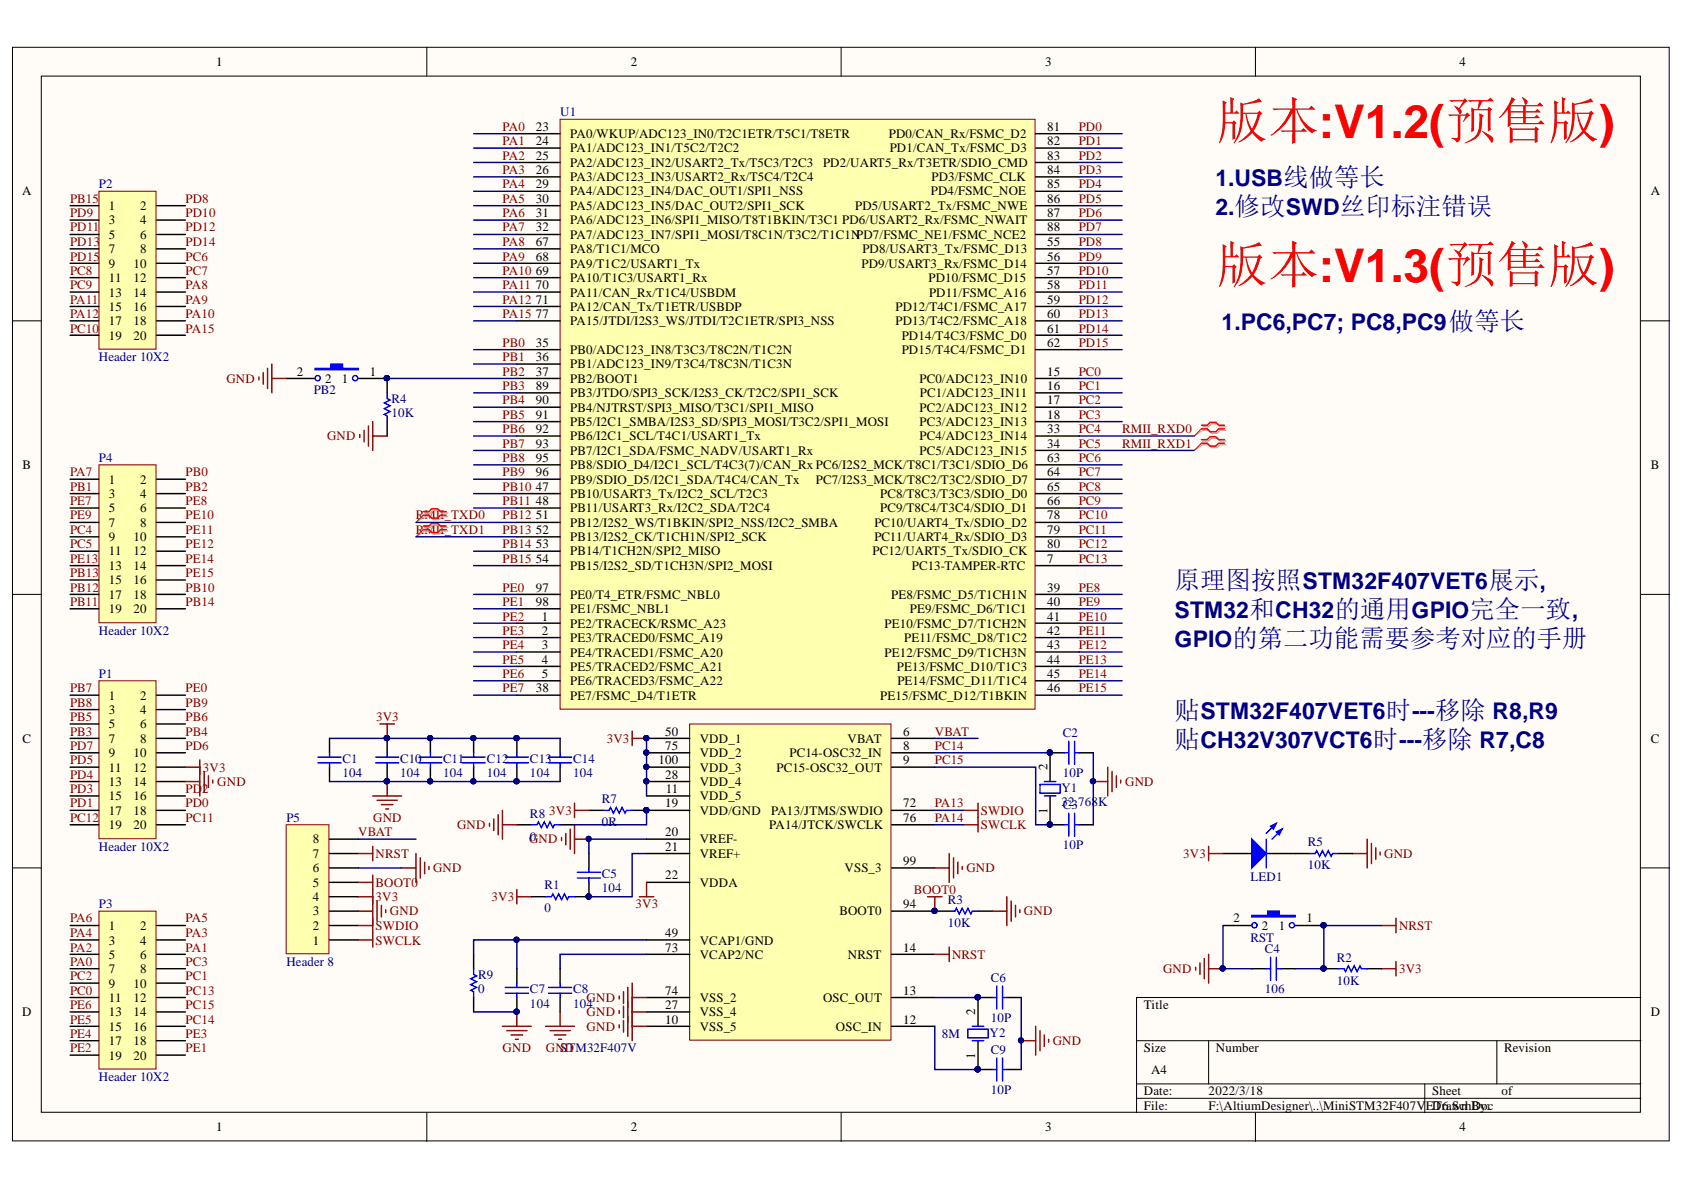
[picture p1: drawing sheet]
<svg xmlns="http://www.w3.org/2000/svg" width="297mm" height="210mm" viewBox="0 0 297 210" stroke-linecap="round" stroke-linejoin="round" font-family="sans-serif">
<defs><g id="words">
<g font-size="9" fill="#f00">
<text x="214.6" y="24.4">版本:V1.2(预售版)</text>
<text x="214.6" y="49.8">版本:V1.3(预售版)</text>
</g>
<g font-size="4.5" fill="#000080">
<text x="207.2" y="104">原理图按照STM32F407VET6展示,</text>
<text x="207.2" y="126.9">贴STM32F407VET6时---移除 R8,R9</text>
<text x="207.2" y="131.9">贴CH32V307VCT6时---移除 R7,C8</text>
</g>
<g font-size="4.1" fill="#000080">
<text x="214.4" y="32.9">1.USB线做等长</text>
<text x="214.4" y="37.9">2.修改SWD丝印标注错误</text>
<text x="215.5" y="58.2">1.PC6,PC7; PC8,PC9做等长</text>
<text x="207.2" y="109">STM32和CH32的通用GPIO完全一致,</text>
<text x="207.2" y="114.1">GPIO的第二功能需要参考对应的手册</text>
</g>
<g font-size="2.3">
<text x="38.2" y="11.7">1</text>
<text x="111.2" y="11.7">2</text>
<text x="184.3" y="11.7">3</text>
<text x="257.4" y="11.7">4</text>
<text x="94.5" y="23.1">23</text>
<text x="184.7" y="23.1">81</text>
<text x="94.5" y="25.6">24</text>
<text x="94.5" y="28.1">25</text>
<text x="100.6" y="24.3">PA0/WKUP/ADC123_IN0/T2C1ETR/T5C1/T8ETR</text>
<text x="100.6" y="26.9">PA1/ADC123_IN1/T5C2/T2C2</text>
<text x="100.6" y="29.4">PA2/ADC123_IN2/USART2_Tx/T5C3/T2C3</text>
<text x="145.2" y="29.4">PD2/UART5_Rx/T3ETR/SDIO_CMD</text>
<text x="156.8" y="24.3">PD0/CAN_Rx/FSMC_D2</text>
<text x="156.9" y="26.9">PD1/CAN_Tx/FSMC_D3</text>
<text x="184.7" y="25.6">82</text>
<text x="184.7" y="28.1">83</text>
<text x="3.9" y="34.5">A</text>
<text x="94.5" y="30.7">26</text>
<text x="94.5" y="33.2">29</text>
<text x="94.5" y="35.8">30</text>
<text x="100.6" y="31.9">PA3/ADC123_IN3/USART2_Rx/T5C4/T2C4</text>
<text x="100.6" y="34.5">PA4/ADC123_IN4/DAC_OUT1/SPI1_NSS</text>
<text x="164.2" y="34.5">PD4/FSMC_NOE</text>
<text x="164.3" y="31.9">PD3/FSMC_CLK</text>
<text x="184.7" y="30.7">84</text>
<text x="184.7" y="33.2">85</text>
<text x="184.7" y="35.8">86</text>
<text x="291.2" y="34.5">A</text>
<text x="19.2" y="37">1</text>
<text x="19.2" y="39.6">3</text>
<text x="24.7" y="37">2</text>
<text x="24.7" y="39.6">4</text>
<text x="94.5" y="38.3">31</text>
<text x="94.5" y="40.8">32</text>
<text x="100.6" y="37">PA5/ADC123_IN5/DAC_OUT2/SPI1_SCK</text>
<text x="100.6" y="39.6">PA6/ADC123_IN6/SPI1_MISO/T8T1BKIN/T3C1 PD6/USART2_Rx/FSMC_NWAIT</text>
<text x="150.8" y="37">PD5/USART2_Tx/FSMC_NWE</text>
<text x="184.7" y="38.3">87</text>
<text x="184.7" y="40.8">88</text>
<text x="19.2" y="42.1">5</text>
<text x="19.2" y="44.7">7</text>
<text x="19.2" y="47.2">9</text>
<text x="23.5" y="47.2">10</text>
<text x="24.7" y="42.1">6</text>
<text x="24.7" y="44.7">8</text>
<text x="94.5" y="43.4">67</text>
<text x="94.5" y="46">68</text>
<text x="100.6" y="42.1">PA7/ADC123_IN7/SPI1_MOSI/T8C1N/T3C2/T1C1NPD7/FSMC_NE1/FSMC_NCE2</text>
<text x="100.6" y="44.7">PA8/T1C1/MCO</text>
<text x="100.6" y="47.2">PA9/T1C2/USART1_Tx</text>
<text x="151.9" y="47.2">PD9/USART3_Rx/FSMC_D14</text>
<text x="152.1" y="44.7">PD8/USART3_Tx/FSMC_D13</text>
<text x="184.7" y="43.4">55</text>
<text x="184.7" y="46">56</text>
<text x="19.2" y="49.8">11</text>
<text x="19.2" y="52.3">13</text>
<text x="23.5" y="49.8">12</text>
<text x="23.5" y="52.3">14</text>
<text x="94.5" y="48.5">69</text>
<text x="94.5" y="51.1">70</text>
<text x="94.5" y="53.6">71</text>
<text x="100.6" y="49.8">PA10/T1C3/USART1_Rx</text>
<text x="100.6" y="52.3">PA11/CAN_Rx/T1C4/USBDM</text>
<text x="163.8" y="49.8">PD10/FSMC_D15</text>
<text x="163.9" y="52.3">PD11/FSMC_A16</text>
<text x="184.7" y="48.5">57</text>
<text x="184.7" y="51.1">58</text>
<text x="184.7" y="53.6">59</text>
<text x="19.2" y="54.9">15</text>
<text x="19.2" y="57.4">17</text>
<text x="19.2" y="59.9">19</text>
<text x="23.5" y="54.9">16</text>
<text x="23.5" y="57.4">18</text>
<text x="23.5" y="59.9">20</text>
<text x="94.5" y="56.1">77</text>
<text x="100.6" y="54.9">PA12/CAN_Tx/T1ETR/USBDP</text>
<text x="100.6" y="57.4">PA15/JTDI/I2S3_WS/JTDI/T2C1ETR/SPI3_NSS</text>
<text x="157.9" y="54.9">PD12/T4C1/FSMC_A17</text>
<text x="157.9" y="57.4">PD13/T4C2/FSMC_A18</text>
<text x="159" y="59.9">PD14/T4C3/FSMC_D0</text>
<text x="184.7" y="56.1">60</text>
<text x="184.7" y="58.7">61</text>
<text x="94.5" y="61.2">35</text>
<text x="94.5" y="63.7">36</text>
<text x="100.6" y="62.5">PB0/ADC123_IN8/T3C3/T8C2N/T1C2N</text>
<text x="100.6" y="65">PB1/ADC123_IN9/T3C4/T8C3N/T1C3N</text>
<text x="159" y="62.5">PD15/T4C4/FSMC_D1</text>
<text x="184.7" y="61.2">62</text>
<text x="52.4" y="66.3">2</text>
<text x="57.4" y="67.5">2</text>
<text x="60.3" y="67.5">1</text>
<text x="65.2" y="66.3">1</text>
<text x="94.5" y="66.3">37</text>
<text x="94.5" y="68.8">89</text>
<text x="94.5" y="71.3">90</text>
<text x="100.6" y="67.5">PB2/BOOT1</text>
<text x="100.6" y="70.1">PB3/JTDO/SPI3_SCK/I2S3_CK/T2C2/SPI1_SCK</text>
<text x="162.2" y="67.5">PC0/ADC123_IN10</text>
<text x="162.3" y="70.1">PC1/ADC123_IN11</text>
<text x="184.7" y="66.3">15</text>
<text x="184.7" y="68.8">16</text>
<text x="184.7" y="71.3">17</text>
<text x="94.5" y="73.9">91</text>
<text x="94.5" y="76.4">92</text>
<text x="100.6" y="72.6">PB4/NJTRST/SPI3_MISO/T3C1/SPI1_MISO</text>
<text x="100.6" y="75.1">PB5/I2C1_SMBA/I2S3_SD/SPI3_MOSI/T3C2/SPI1_MOSI</text>
<text x="100.6" y="77.7">PB6/I2C1_SCL/T4C1/USART1_Tx</text>
<text x="162.2" y="72.6">PC2/ADC123_IN12</text>
<text x="162.2" y="75.1">PC3/ADC123_IN13</text>
<text x="162.2" y="77.7">PC4/ADC123_IN14</text>
<text x="184.7" y="73.9">18</text>
<text x="184.7" y="76.4">33</text>
<text x="4" y="82.7">B</text>
<text x="94.5" y="78.9">93</text>
<text x="94.5" y="81.5">95</text>
<text x="100.6" y="80.2">PB7/I2C1_SDA/FSMC_NADV/USART1_Rx</text>
<text x="100.6" y="82.7">PB8/SDIO_D4/I2C1_SCL/T4C3(7)/CAN_Rx PC6/I2S2_MCK/T8C1/T3C1/SDIO_D6</text>
<text x="162.2" y="80.2">PC5/ADC123_IN15</text>
<text x="184.7" y="78.9">34</text>
<text x="184.7" y="81.5">63</text>
<text x="291.2" y="82.7">B</text>
<text x="19.2" y="85.3">1</text>
<text x="19.2" y="87.8">3</text>
<text x="24.7" y="85.3">2</text>
<text x="24.7" y="87.8">4</text>
<text x="94.5" y="86.6">47</text>
<text x="94.5" y="89.1">48</text>
<text x="94.5" y="84">96</text>
<text x="100.6" y="87.8">PB10/USART3_Tx/I2C2_SCL/T2C3</text>
<text x="100.6" y="85.3">PB9/SDIO_D5/I2C1_SDA/T4C4/CAN_Tx</text>
<text x="143.9" y="85.3">PC7/I2S3_MCK/T8C2/T3C2/SDIO_D7</text>
<text x="155.2" y="87.8">PC8/T8C3/T3C3/SDIO_D0</text>
<text x="184.7" y="84">64</text>
<text x="184.7" y="86.6">65</text>
<text x="184.7" y="89.1">66</text>
<text x="19.2" y="90.4">5</text>
<text x="19.2" y="92.9">7</text>
<text x="19.2" y="95.4">9</text>
<text x="23.5" y="95.4">10</text>
<text x="24.7" y="90.4">6</text>
<text x="24.7" y="92.9">8</text>
<text x="94.5" y="91.6">51</text>
<text x="94.5" y="94.2">52</text>
<text x="100.6" y="90.4">PB11/USART3_Rx/I2C2_SDA/T2C4</text>
<text x="100.6" y="92.9">PB12/I2S2_WS/T1BKIN/SPI2_NSS/I2C2_SMBA</text>
<text x="100.6" y="95.4">PB13/I2S2_CK/T1CH1N/SPI2_SCK</text>
<text x="154.2" y="92.9">PC10/UART4_Tx/SDIO_D2</text>
<text x="154.2" y="95.4">PC11/UART4_Rx/SDIO_D3</text>
<text x="155.2" y="90.4">PC9/T8C4/T3C4/SDIO_D1</text>
<text x="184.7" y="91.6">78</text>
<text x="184.7" y="94.2">79</text>
<text x="19.2" y="98">11</text>
<text x="19.2" y="100.5">13</text>
<text x="23.5" y="98">12</text>
<text x="23.5" y="100.5">14</text>
<text x="94.5" y="96.7">53</text>
<text x="94.5" y="99.2">54</text>
<text x="100.6" y="98">PB14/T1CH2N/SPI2_MISO</text>
<text x="100.6" y="100.5">PB15/I2S2_SD/T1CH3N/SPI2_MOSI</text>
<text x="153.9" y="98">PC12/UART5_Tx/SDIO_CK</text>
<text x="160.8" y="100.5">PC13-TAMPER-RTC</text>
<text x="184.7" y="99.2">7</text>
<text x="184.7" y="96.7">80</text>
<text x="19.2" y="103">15</text>
<text x="19.2" y="105.7">17</text>
<text x="23.5" y="103">16</text>
<text x="23.5" y="105.7">18</text>
<text x="94.5" y="104.4">97</text>
<text x="94.5" y="106.9">98</text>
<text x="100.6" y="105.7">PE0/T4_ETR/FSMC_NBL0</text>
<text x="157.2" y="105.7">PE8/FSMC_D5/T1CH1N</text>
<text x="184.7" y="104.4">39</text>
<text x="184.7" y="106.9">40</text>
<text x="19.2" y="108.2">19</text>
<text x="23.5" y="108.2">20</text>
<text x="95.6" y="109.5">1</text>
<text x="95.6" y="112">2</text>
<text x="100.6" y="110.7">PE2/TRACECK/RSMC_A23</text>
<text x="100.6" y="113.3">PE3/TRACED0/FSMC_A19</text>
<text x="100.6" y="108.2">PE1/FSMC_NBL1</text>
<text x="156" y="110.7">PE10/FSMC_D7/T1CH2N</text>
<text x="159.5" y="113.3">PE11/FSMC_D8/T1C2</text>
<text x="160.5" y="108.2">PE9/FSMC_D6/T1C1</text>
<text x="184.7" y="109.5">41</text>
<text x="184.7" y="112">42</text>
<text x="95.6" y="114.5">3</text>
<text x="95.6" y="117.1">4</text>
<text x="95.6" y="119.6">5</text>
<text x="100.6" y="115.8">PE4/TRACED1/FSMC_A20</text>
<text x="100.6" y="118.3">PE5/TRACED2/FSMC_A21</text>
<text x="156" y="115.8">PE12/FSMC_D9/T1CH3N</text>
<text x="158.2" y="118.3">PE13/FSMC_D10/T1C3</text>
<text x="184.7" y="114.5">43</text>
<text x="184.7" y="117.1">44</text>
<text x="184.7" y="119.6">45</text>
<text x="19.2" y="123.4">1</text>
<text x="19.2" y="125.9">3</text>
<text x="24.7" y="123.4">2</text>
<text x="24.7" y="125.9">4</text>
<text x="94.5" y="122.1">38</text>
<text x="100.6" y="120.9">PE6/TRACED3/FSMC_A22</text>
<text x="100.6" y="123.4">PE7/FSMC_D4/T1ETR</text>
<text x="155.2" y="123.4">PE15/FSMC_D12/T1BKIN</text>
<text x="158.3" y="120.9">PE14/FSMC_D11/T1C4</text>
<text x="184.7" y="122.1">46</text>
<text x="4" y="131">C</text>
<text x="19.2" y="128.5">5</text>
<text x="19.2" y="131">7</text>
<text x="24.7" y="128.5">6</text>
<text x="24.7" y="131">8</text>
<text x="117.3" y="129.7">50</text>
<text x="123.4" y="131">VDD_1</text>
<text x="149.5" y="131">VBAT</text>
<text x="159.3" y="129.7">6</text>
<text x="291.2" y="131">C</text>
<text x="19.2" y="133.6">9</text>
<text x="19.2" y="136.1">11</text>
<text x="23.5" y="133.6">10</text>
<text x="23.5" y="136.1">12</text>
<text x="116.2" y="134.8">100</text>
<text x="117.3" y="137.4">28</text>
<text x="117.3" y="132.3">75</text>
<text x="123.4" y="133.6">VDD_2</text>
<text x="123.4" y="136.1">VDD_3</text>
<text x="137" y="136.1">PC15-OSC32_OUT</text>
<text x="139.3" y="133.6">PC14-OSC32_IN</text>
<text x="159.3" y="132.3">8</text>
<text x="159.3" y="134.8">9</text>
<text x="184.8" y="135.8" transform="rotate(-90 184.8 135.8)">2</text>
<text x="19.2" y="138.6">13</text>
<text x="19.2" y="141.2">15</text>
<text x="19.2" y="143.7">17</text>
<text x="23.5" y="138.6">14</text>
<text x="23.5" y="141.2">16</text>
<text x="23.5" y="143.7">18</text>
<text x="117.3" y="142.4">19</text>
<text x="117.4" y="139.9">11</text>
<text x="123.4" y="141.2">VDD_5</text>
<text x="123.4" y="143.7">VDD/GND</text>
<text x="123.4" y="138.6">VDD_4</text>
<text x="136" y="143.7">PA13/JTMS/SWDIO</text>
<text x="159.3" y="142.4">72</text>
<text x="184.8" y="143.6" transform="rotate(-90 184.8 143.6)">1</text>
<text x="19.2" y="146.2">19</text>
<text x="23.5" y="146.2">20</text>
<text x="55.2" y="148.8">8</text>
<text x="117.3" y="147.5">20</text>
<text x="123.4" y="148.8">VREF-</text>
<text x="135.7" y="146.2">PA14/JTCK/SWCLK</text>
<text x="159.3" y="145">76</text>
<text x="55.2" y="153.8">6</text>
<text x="55.2" y="151.3">7</text>
<text x="117.3" y="150">21</text>
<text x="117.3" y="155.1">22</text>
<text x="123.4" y="151.3">VREF+</text>
<text x="149" y="153.8">VSS_3</text>
<text x="159.3" y="152.6">99</text>
<text x="55.2" y="161.4">3</text>
<text x="55.2" y="158.9">4</text>
<text x="55.2" y="156.4">5</text>
<text x="123.4" y="156.4">VDDA</text>
<text x="148.1" y="161.4">BOOT0</text>
<text x="159.3" y="160.2">94</text>
<text x="19.2" y="164.1">1</text>
<text x="19.2" y="166.6">3</text>
<text x="24.7" y="164.1">2</text>
<text x="24.7" y="166.6">4</text>
<text x="55.2" y="166.6">1</text>
<text x="55.2" y="164.1">2</text>
<text x="117.3" y="165.3">49</text>
<text x="117.3" y="167.9">73</text>
<text x="123.4" y="166.6">VCAP1/GND</text>
<text x="159.3" y="167.9">14</text>
<text x="217.6" y="162.7">2</text>
<text x="222.6" y="164.1">2</text>
<text x="225.5" y="164.1">1</text>
<text x="230.5" y="162.7">1</text>
<text x="19.2" y="169.1">5</text>
<text x="19.2" y="171.7">7</text>
<text x="24.7" y="169.1">6</text>
<text x="24.7" y="171.7">8</text>
<text x="123.4" y="169.1">VCAP2/NC</text>
<text x="149.6" y="169.1">NRST</text>
<text x="3.9" y="179.3">D</text>
<text x="19.2" y="174.2">9</text>
<text x="19.2" y="176.7">11</text>
<text x="19.2" y="179.3">13</text>
<text x="23.5" y="174.2">10</text>
<text x="23.5" y="176.7">12</text>
<text x="23.5" y="179.3">14</text>
<text x="117.3" y="178">27</text>
<text x="117.3" y="175.5">74</text>
<text x="123.4" y="179.3">VSS_4</text>
<text x="123.4" y="176.7">VSS_2</text>
<text x="145.2" y="176.7">OSC_OUT</text>
<text x="159.3" y="175.5">13</text>
<text x="172" y="179" transform="rotate(-90 172 179)">2</text>
<text x="201.8" y="178">Title</text>
<text x="291.2" y="179.3">D</text>
<text x="19.2" y="181.8">15</text>
<text x="19.2" y="184.4">17</text>
<text x="23.5" y="181.8">16</text>
<text x="23.5" y="184.4">18</text>
<text x="117.3" y="180.6">10</text>
<text x="123.4" y="181.8">VSS_5</text>
<text x="147.5" y="181.8">OSC_IN</text>
<text x="159.3" y="180.6">12</text>
<text x="201.8" y="185.6">Size</text>
<text x="214.5" y="185.6">Number</text>
<text x="265.3" y="185.6">Revision</text>
<text x="19.2" y="186.9">19</text>
<text x="23.5" y="186.9">20</text>
<text x="172" y="186.7" transform="rotate(-90 172 186.7)">1</text>
<text x="203" y="189.4">A4</text>
<text x="201.8" y="193.2">Date:</text>
<text x="201.8" y="195.8">File:</text>
<text x="213.2" y="193.2">2022/3/18</text>
<text x="213.2" y="195.8">F:\AltiumDesigner\..\MiniSTM32F407V</text>
<text x="251.5" y="195.8">ED6.SchBy:</text>
<text x="252.6" y="193.2">Sheet</text>
<text x="252.9" y="195.8">Trawn Doc</text>
<text x="264.8" y="193.2">of</text>
<text x="38.2" y="199.6">1</text>
<text x="111.2" y="199.6">2</text>
<text x="184.3" y="199.6">3</text>
<text x="257.4" y="199.6">4</text>
</g>
<g font-size="2.3" fill="#800000">
<text x="88.7" y="23.1">PA0</text>
<text x="190.3" y="23.1">PD0</text>
<text x="88.7" y="25.6">PA1</text>
<text x="88.7" y="28.1">PA2</text>
<text x="190.3" y="25.6">PD1</text>
<text x="190.3" y="28.1">PD2</text>
<text x="12.4" y="35.8">PB15</text>
<text x="32.7" y="35.8">PD8</text>
<text x="88.7" y="35.8">PA5</text>
<text x="88.7" y="33.2">PA4</text>
<text x="88.7" y="30.7">PA3</text>
<text x="190.3" y="30.7">PD3</text>
<text x="190.3" y="33.2">PD4</text>
<text x="190.3" y="35.8">PD5</text>
<text x="12.4" y="38.3">PD9</text>
<text x="12.4" y="40.8">PD11</text>
<text x="32.7" y="38.3">PD10</text>
<text x="32.7" y="40.8">PD12</text>
<text x="88.7" y="38.3">PA6</text>
<text x="88.7" y="40.8">PA7</text>
<text x="190.3" y="38.3">PD6</text>
<text x="190.3" y="40.8">PD7</text>
<text x="12.4" y="43.4">PD13</text>
<text x="12.4" y="46">PD15</text>
<text x="32.7" y="43.4">PD14</text>
<text x="32.7" y="46">PC6</text>
<text x="88.7" y="43.4">PA8</text>
<text x="88.7" y="46">PA9</text>
<text x="190.3" y="43.4">PD8</text>
<text x="190.3" y="46">PD9</text>
<text x="12.4" y="48.5">PC8</text>
<text x="12.4" y="51.1">PC9</text>
<text x="12.4" y="53.6">PA11</text>
<text x="32.7" y="48.5">PC7</text>
<text x="32.7" y="51.1">PA8</text>
<text x="32.7" y="53.6">PA9</text>
<text x="88.7" y="53.6">PA12</text>
<text x="88.7" y="51.1">PA11</text>
<text x="88.7" y="48.5">PA10</text>
<text x="190.3" y="53.6">PD12</text>
<text x="190.3" y="51.1">PD11</text>
<text x="190.3" y="48.5">PD10</text>
<text x="12.4" y="56.1">PA12</text>
<text x="12.4" y="58.7">PC10</text>
<text x="32.7" y="56.1">PA10</text>
<text x="32.7" y="58.7">PA15</text>
<text x="88.7" y="56.1">PA15</text>
<text x="190.3" y="56.1">PD13</text>
<text x="190.3" y="58.7">PD14</text>
<text x="88.7" y="63.7">PB1</text>
<text x="88.7" y="61.2">PB0</text>
<text x="190.3" y="61.2">PD15</text>
<text x="39.9" y="67.5">GND</text>
<text x="88.7" y="71.3">PB4</text>
<text x="88.7" y="68.8">PB3</text>
<text x="88.7" y="66.3">PB2</text>
<text x="190.3" y="66.3">PC0</text>
<text x="190.3" y="68.8">PC1</text>
<text x="190.3" y="71.3">PC2</text>
<text x="57.7" y="77.7">GND</text>
<text x="88.7" y="73.9">PB5</text>
<text x="88.7" y="76.4">PB6</text>
<text x="190.3" y="73.9">PC3</text>
<text x="190.3" y="76.4">PC4</text>
<text x="198" y="76.4">RMII_RXD0</text>
<text x="88.7" y="81.5">PB8</text>
<text x="88.7" y="78.9">PB7</text>
<text x="190.3" y="78.9">PC5</text>
<text x="190.3" y="81.5">PC6</text>
<text x="198" y="78.9">RMII_RXD1</text>
<text x="12.4" y="84">PA7</text>
<text x="12.4" y="86.6">PB1</text>
<text x="12.4" y="89.1">PE7</text>
<text x="32.7" y="84">PB0</text>
<text x="32.7" y="86.6">PB2</text>
<text x="32.7" y="89.1">PE8</text>
<text x="88.7" y="89.1">PB11</text>
<text x="88.7" y="86.6">PB10</text>
<text x="88.7" y="84">PB9</text>
<text x="190.3" y="84">PC7</text>
<text x="190.3" y="86.6">PC8</text>
<text x="190.3" y="89.1">PC9</text>
<text x="12.4" y="94.2">PC4</text>
<text x="12.4" y="91.6">PE9</text>
<text x="32.7" y="91.6">PE10</text>
<text x="32.7" y="94.2">PE11</text>
<text x="73.3" y="91.6">RMII_TXD0</text>
<text x="73.3" y="94.2">RMII_TXD1</text>
<text x="88.7" y="94.2">PB13</text>
<text x="88.7" y="91.6">PB12</text>
<text x="190.3" y="94.2">PC11</text>
<text x="190.3" y="91.6">PC10</text>
<text x="12.4" y="96.7">PC5</text>
<text x="12.4" y="99.2">PE13</text>
<text x="12.4" y="101.8">PB13</text>
<text x="32.7" y="96.7">PE12</text>
<text x="32.7" y="99.2">PE14</text>
<text x="32.7" y="101.8">PE15</text>
<text x="88.7" y="99.2">PB15</text>
<text x="88.7" y="96.7">PB14</text>
<text x="190.3" y="99.2">PC13</text>
<text x="190.3" y="96.7">PC12</text>
<text x="12.4" y="106.9">PB11</text>
<text x="12.4" y="104.4">PB12</text>
<text x="32.7" y="104.4">PB10</text>
<text x="32.7" y="106.9">PB14</text>
<text x="88.7" y="106.9">PE1</text>
<text x="88.7" y="104.4">PE0</text>
<text x="190.3" y="104.4">PE8</text>
<text x="190.3" y="106.9">PE9</text>
<text x="88.7" y="112">PE3</text>
<text x="88.7" y="109.5">PE2</text>
<text x="190.3" y="112">PE11</text>
<text x="190.3" y="109.5">PE10</text>
<text x="88.7" y="117.1">PE5</text>
<text x="88.7" y="114.5">PE4</text>
<text x="88.7" y="119.6">PE6</text>
<text x="190.3" y="119.6">PE14</text>
<text x="190.3" y="117.1">PE13</text>
<text x="190.3" y="114.5">PE12</text>
<text x="12.4" y="122.1">PB7</text>
<text x="12.4" y="124.7">PB8</text>
<text x="32.7" y="124.7">PB9</text>
<text x="32.7" y="122.1">PE0</text>
<text x="88.7" y="122.1">PE7</text>
<text x="190.3" y="122.1">PE15</text>
<text x="12.4" y="129.7">PB3</text>
<text x="12.4" y="127.2">PB5</text>
<text x="32.7" y="129.7">PB4</text>
<text x="32.7" y="127.2">PB6</text>
<text x="66.3" y="127.2">3V3</text>
<text x="107" y="131">3V3</text>
<text x="164.9" y="129.7">VBAT</text>
<text x="12.4" y="137.4">PD4</text>
<text x="12.4" y="134.8">PD5</text>
<text x="12.4" y="132.3">PD7</text>
<text x="32.7" y="132.3">PD6</text>
<text x="35.8" y="136.1">3V3</text>
<text x="164.9" y="134.8">PC15</text>
<text x="164.9" y="132.3">PC14</text>
<text x="12.4" y="142.4">PD1</text>
<text x="12.4" y="139.9">PD3</text>
<text x="32.7" y="142.4">PD0</text>
<text x="32.7" y="139.9">PD</text>
<text x="35.7" y="139.9">2</text>
<text x="38.3" y="138.6">GND</text>
<text x="96.9" y="143.7">3V3</text>
<text x="164.9" y="142.4">PA13</text>
<text x="173" y="143.7">SWDIO</text>
<text x="198.5" y="138.6">GND</text>
<text x="12.4" y="145">PC12</text>
<text x="32.7" y="145">PC11</text>
<text x="63.2" y="147.5">VBAT</text>
<text x="65.8" y="145">GND</text>
<text x="80.6" y="146.2">GND</text>
<text x="93.3" y="148.8">GND</text>
<text x="164.9" y="145">PA14</text>
<text x="173" y="146.2">SWCLK</text>
<text x="66.2" y="151.3">NRST</text>
<text x="76.4" y="153.8">GND</text>
<text x="170.5" y="153.8">GND</text>
<text x="208.7" y="151.3">3V3</text>
<text x="244.2" y="151.3">GND</text>
<text x="66.2" y="158.9">3V3</text>
<text x="66.2" y="156.4">BOOT0</text>
<text x="68.8" y="161.4">GND</text>
<text x="86.7" y="158.9">3V3</text>
<text x="112.1" y="160.2">3V3</text>
<text x="161.2" y="157.6">BOOT0</text>
<text x="180.6" y="161.4">GND</text>
<text x="12.4" y="167.9">PA2</text>
<text x="12.4" y="165.3">PA4</text>
<text x="12.4" y="162.7">PA6</text>
<text x="32.7" y="167.9">PA1</text>
<text x="32.7" y="165.3">PA3</text>
<text x="32.7" y="162.7">PA5</text>
<text x="66.2" y="164.1">SWDIO</text>
<text x="66.2" y="166.6">SWCLK</text>
<text x="246.8" y="164.1">NRST</text>
<text x="12.4" y="172.9">PC2</text>
<text x="12.4" y="170.4">PA0</text>
<text x="32.7" y="172.9">PC1</text>
<text x="32.7" y="170.4">PC3</text>
<text x="167.9" y="169.1">NRST</text>
<text x="205.2" y="171.7">GND</text>
<text x="246.8" y="171.7">3V3</text>
<text x="12.4" y="175.5">PC0</text>
<text x="12.4" y="178">PE6</text>
<text x="32.7" y="175.5">PC13</text>
<text x="32.7" y="178">PC15</text>
<text x="103.5" y="176.7">GND</text>
<text x="103.5" y="179.3">GND</text>
<text x="12.4" y="180.6">PE5</text>
<text x="12.4" y="183.1">PE4</text>
<text x="12.4" y="185.6">PE2</text>
<text x="32.7" y="183.1">PE3</text>
<text x="32.7" y="180.6">PC14</text>
<text x="32.7" y="185.6">PE1</text>
<text x="88.7" y="185.6">GND</text>
<text x="96.3" y="185.6">GNSTM32F407V</text>
<text x="99.6" y="185.6">D</text>
<text x="103.5" y="181.8">GND</text>
<text x="185.7" y="184.4">GND</text>
</g>
<g font-size="2.3" fill="#000080">
<text x="98.8" y="20.5">U1</text>
<text x="17.4" y="33.2">P2</text>
<text x="17.4" y="63.7">Header 10X2</text>
<text x="55.3" y="69.6">PB2</text>
<text x="69" y="71.1">R4</text>
<text x="69" y="73.6">10K</text>
<text x="17.4" y="81.5">P4</text>
<text x="17.4" y="112">Header 10X2</text>
<text x="17.4" y="119.6">P1</text>
<text x="187.5" y="130">C2</text>
<text x="60.4" y="134.6">C1</text>
<text x="60.4" y="137.1">104</text>
<text x="70.6" y="134.6">C10</text>
<text x="70.6" y="137.1">104</text>
<text x="78.2" y="134.6">C11</text>
<text x="78.2" y="137.1">104</text>
<text x="85.9" y="134.6">C12</text>
<text x="85.9" y="137.1">104</text>
<text x="93.5" y="134.6">C13</text>
<text x="93.5" y="137.1">104</text>
<text x="101.1" y="134.6">C14</text>
<text x="101.1" y="137.1">104</text>
<text x="187.5" y="137.1">10P</text>
<text x="106.2" y="141.7">R7</text>
<text x="187.2" y="139.6">Y1</text>
<text x="187.2" y="142.2">3C3</text>
<text x="188.4" y="142.2">2.768K</text>
<text x="50.5" y="145">P5</text>
<text x="93.5" y="144.2">R8</text>
<text x="93.5" y="148.3">0</text>
<text x="106.2" y="145.7">0R</text>
<text x="187.5" y="149.8">10P</text>
<text x="230.7" y="149.3">R5</text>
<text x="17.4" y="150">Header 10X2</text>
<text x="106.2" y="154.9">C5</text>
<text x="220.6" y="155.4">LED1</text>
<text x="230.7" y="153.3">10K</text>
<text x="17.4" y="160.2">P3</text>
<text x="96" y="156.9">R1</text>
<text x="96" y="160.9">0</text>
<text x="106.2" y="157.4">104</text>
<text x="167.2" y="159.4">R3</text>
<text x="167.2" y="163.6">10K</text>
<text x="220.6" y="166.1">RST</text>
<text x="50.5" y="170.4">Header 8</text>
<text x="84.3" y="172.7">R9</text>
<text x="174.8" y="173.2">C6</text>
<text x="223.1" y="168.1">C4</text>
<text x="235.8" y="169.6">R2</text>
<text x="235.8" y="173.7">10K</text>
<text x="84.3" y="175.2">0</text>
<text x="93.5" y="175.2">C7</text>
<text x="93.5" y="177.8">104</text>
<text x="101.1" y="175.2">C8</text>
<text x="101.1" y="177.8">104</text>
<text x="223.1" y="175.2">106</text>
<text x="166.2" y="183.1">8M</text>
<text x="174.5" y="182.8">Y2</text>
<text x="174.8" y="180.3">10P</text>
<text x="174.8" y="185.9">C9</text>
<text x="17.4" y="190.7">Header 10X2</text>
<text x="174.8" y="193">10P</text>
</g>
</g></defs>
<g fill="#fffcf8" stroke="#000" stroke-width=".18">
<path d="M2.2 8.3h292.2v192.9h-292.2z"/>
<path d="M7.3 13.4h282v182.8h-282z"/>
</g>
<g fill="none" stroke="#000" stroke-width=".18">
<path d="M75.3 8.3v5.1M148.4 8.3v5.1M221.4 8.3v5.1M2.2 56.6h5.1M289.4 56.6h5.1M2.2 104.8h5.1M289.4 104.8h5.1M2.2 153.1h5.1M289.4 153.1h5.1M289.4 176h-88.9v20.3M75.3 196.3v5M148.4 196.3v5"/>
<path d="M200.5 183.6h88.9M200.5 191.2h88.9M200.5 193.7h88.9M213.2 183.6v7.6M221.4 196.3v5M251.3 191.2v5.1M264 183.6v7.6"/>
</g>
<path d="M98.8 21h83.8v104.1h-83.8z" fill="#ffffb0" stroke="#800000" stroke-width=".18"/>
<g fill="none" stroke="#000" stroke-width=".25">
<path d="M91.2 23.6h7.6M91.2 26.1h7.6M91.2 28.7h7.6M91.2 31.2h7.6M91.2 33.7h7.6M91.2 36.3h7.6M91.2 38.8h7.6M182.7 23.6h7.6M182.7 26.1h7.6M182.7 28.7h7.6M182.7 31.2h7.6M182.7 33.7h7.6"/>
<path d="M182.7 36.3h7.6M182.7 38.8h7.6M91.2 41.4h7.6M91.2 43.9h7.6M91.2 46.4h7.6M91.2 49h7.6M91.2 51.5h7.6M91.2 54.1h7.6M91.2 56.6h7.6M182.7 41.4h7.6M182.7 43.9h7.6M182.7 46.4h7.6"/>
<path d="M182.7 49h7.6M182.7 51.5h7.6M182.7 54.1h7.6M182.7 56.6h7.6M182.7 59.1h7.6M91.2 66.8h7.6M91.2 69.3h7.6M91.2 71.8h7.6M91.2 74.4h7.6M91.2 76.9h7.6M91.2 79.4h7.6M91.2 61.7h7.6"/>
<path d="M91.2 64.2h7.6M182.7 66.8h7.6M182.7 69.3h7.6M182.7 71.8h7.6M182.7 74.4h7.6M182.7 76.9h7.6M182.7 79.4h7.6M182.7 61.7h7.6M91.2 99.8h7.6M91.2 87.1h7.6M91.2 89.6h7.6M91.2 92.1h7.6"/>
<path d="M91.2 94.7h7.6M91.2 97.2h7.6M91.2 82h7.6M91.2 84.5h7.6M182.7 99.8h7.6M182.7 87.1h7.6M182.7 89.6h7.6M182.7 92.1h7.6M182.7 94.7h7.6M182.7 97.2h7.6M182.7 82h7.6M182.7 84.5h7.6"/>
<path d="M91.2 109.9h7.6M91.2 112.5h7.6M91.2 115h7.6M91.2 117.5h7.6M91.2 104.8h7.6M91.2 107.4h7.6M182.7 109.9h7.6M182.7 112.5h7.6M182.7 115h7.6M182.7 117.5h7.6M182.7 104.8h7.6M182.7 107.4h7.6"/>
<path d="M91.2 120.1h7.6M91.2 122.6h7.6M182.7 120.1h7.6M182.7 122.6h7.6"/>
</g>
<path d="M121.6 127.7h35.6v55.8h-35.6z" fill="#ffffb0" stroke="#800000" stroke-width=".18"/>
<g fill="none" stroke="#000" stroke-width=".25">
<path d="M58.1 130.2v2.6M58.1 135.3v2.6M114 130.2h7.7M114 132.8h7.7M114 135.3h7.7M114 137.9h7.7M157.3 130.2h7.6M157.3 132.8h7.6M157.3 135.3h7.6M187.8 132.8h-2.6v5.1M190.3 132.8h2.5M103.9 150.6v2.5"/>
<path d="M103.9 155.6v2.6M114 140.4h7.7M114 142.9h7.7M114 148h7.7M114 150.6h7.7M114 155.6h7.7M157.3 142.9h7.6M157.3 145.5h7.6M157.3 153.1h7.6M185.2 140.4v5.1h2.6M190.3 145.5h2.5M91.2 170.9v2.5"/>
<path d="M91.2 176v2.5M98.8 170.9v2.5M98.8 176v2.5M114 176h7.7M114 168.3h7.7M114 178.5h7.7M114 165.8h7.7M157.3 176h7.6M157.3 168.3h7.6M157.3 160.7h10.1M172.5 160.7h2.6M175.1 176h-2.6v5"/>
<path d="M177.6 176h2.5M215.7 163.3h5.1M220.8 170.9h2.6M225.9 170.9h2.5M228.4 163.3h5.1M233.5 170.9h2.6M241.1 170.9h2.6M114 181h7.7M157.3 181h7.6M172.5 183.6v5h2.6M177.6 188.6h2.5"/>
</g>
<g fill="#000080" stroke="#000080" stroke-width=".18">
<circle cx="114" cy="142.9" r=".46"/>
<circle cx="114" cy="137.8" r=".46"/>
<circle cx="114" cy="130.2" r=".46"/>
<circle cx="114" cy="132.7" r=".46"/>
<circle cx="164.8" cy="160.7" r=".46"/>
<circle cx="114" cy="135.3" r=".46"/>
<circle cx="103.8" cy="158.1" r=".46"/>
<circle cx="103.8" cy="148" r=".46"/>
<circle cx="91.1" cy="178.4" r=".46"/>
<circle cx="185.2" cy="145.4" r=".46"/>
<circle cx="185.2" cy="132.7" r=".46"/>
<circle cx="192.8" cy="137.8" r=".46"/>
<circle cx="172.4" cy="188.6" r=".47"/>
<circle cx="172.5" cy="175.9" r=".46"/>
<circle cx="180.1" cy="183.5" r=".46"/>
<circle cx="215.7" cy="170.8" r=".46"/>
<circle cx="233.5" cy="170.8" r=".46"/>
<circle cx="233.5" cy="163.2" r=".46"/>
</g>
<g fill="none" stroke="#800000" stroke-width=".25">
<path d="M111.5 129v2.5M111.5 130.2h2.5M192.8 137.9h2.6M195.4 135.3v5.1M196.2 136.1v3.5M196.9 136.8v2.1M197.7 137.6v.5M99 147.8v.5M99.8 147v2M100.6 146.2v3.6M101.3 145.5v5.1M101.3 148h2.6"/>
<path d="M112.8 158.2h2.5M114 155.6v2.6M163.6 158.2h2.6M164.9 153.1h2.5M164.9 158.2v2.5M167.4 150.6v5M168.2 151.3v3.6M169 152.1v2M169.7 152.8v.6M170 142.9h2.5M170 145.5h2.5M172.5 141.7v5"/>
<path d="M177.6 158.2v5.1M178.4 158.9v3.6M179.1 159.7v2M91.2 178.5v2.5M98.8 178.5v2.5M109.2 175.7v.5M109.2 178.2v.5M110 174.9v2.1M110 177.5v2M110.7 174.2v8.6M111.5 173.4v10.2M111.5 176h2.5"/>
<path d="M111.5 178.5h2.5M164.9 168.3h2.5M167.4 167.1v2.5M175.1 160.7h2.5M179.9 160.5v.5M210.9 170.6v.5M211.7 169.9v2M212.4 169.1v3.6M213.2 170.9h2.5M213.2 168.3v5.1M243.7 170.9h2.5M243.7 163.3h2.5"/>
<path d="M246.2 162v2.5M246.2 169.6v2.5M88.6 181h5.1M89.4 181.8h3.5M90.2 182.6h2M90.9 183.3h.5M96.3 181h5M97 181.8h3.6M97.8 182.6h2M98.5 183.3h.5M109.2 180.8v.5M110 180v2"/>
<path d="M111.5 181h2.5M180.1 183.6h2.6M182.7 181v5.1M183.4 181.8v3.5M184.2 182.6v2M185 183.3v.5"/>
</g>
<g fill="none" stroke="#00f" stroke-width=".25">
<path d="M56.1 133.5h4.1M56.1 134.6h4.1M58.1 132.8v.7M58.1 134.6v.7M183.4 138.4h3.6v1.5h-3.6zM184.2 137.9h2M187.8 132.8h.7M188.5 130.7v4.1M189.5 130.7v4.1M189.5 132.8h.8M101.8 154.9h4.1M101.8 153.9h4.1"/>
<path d="M103.9 153.1v.8M103.9 154.9v.7M184.2 140.4h2M187.8 145.5h.7M188.5 143.4v4.1M189.5 143.4v4.1M189.5 145.5h.8M89.1 175.2h4.1M89.1 174.2h4.1M91.2 173.4v.8M91.2 175.2v.8M96.8 175.2h4"/>
<path d="M96.8 174.2h4M98.8 173.4v.8M98.8 175.2v.8M167.4 160.7h1l.3-.5 .5 1 .5-1 .5 1 .5-1 .5 1 .3-.5h1M175.1 176h.7M175.8 173.9v4.1M176.8 173.9v4.1M176.8 176h.8M223.4 170.9h.7M224.1 168.8v4.1M225.1 168.8v4.1M225.1 170.9h.8"/>
<path d="M236.1 170.9h1l.2 .5 .5-1 .6 1 .5-1 .5 1 .5-1 .2 .5h1M170.7 181.5h3.6v1.6h-3.6zM171.5 181h2M171.5 183.6h2M175.1 188.6h.7M175.8 186.6v4.1M176.8 186.6v4.1M176.8 188.6h.8"/>
</g>
<path d="M220.8 161.5h2.8v-.8h2v.8h2.8v.2h-7.6z" fill-rule="evenodd" fill="#00f"/>
<g fill="none" stroke="#00f" stroke-width=".25">
<path d="M96.3 158.2h1l.2-.5 .5 1 .5-1 .5 1 .6-1 .5 1 .2-.5h1M220.8 161.5h2.8v-.8h2v.8h2.8v.2h-7.6z"/>
<circle cx="221.3" cy="163.2" r=".46"/>
<circle cx="227.9" cy="163.2" r=".46"/>
</g>
<g fill="#000080" stroke="#000080" stroke-width=".18">
<circle cx="233.5" cy="163.2" r=".46"/>
<circle cx="103.8" cy="158.1" r=".46"/>
</g>
<path d="M91.2 156.9v2.5M91.2 158.2h2.5" fill="none" stroke="#800000" stroke-width=".25"/>
<path d="M93.7 158.2h2.6M101.3 158.2h2.6" fill="none" stroke="#000" stroke-width=".25"/>
<path d="M17.5 33.7h10v27.9h-10z" fill="#ffffb0" stroke="#800000" stroke-width=".18"/>
<g fill="none" stroke="#000" stroke-width=".25">
<path d="M12.4 36.3h5.1M12.4 38.8h5.1M27.6 36.3h5.1M27.6 38.8h5.1M12.4 41.4h5.1M12.4 43.9h5.1M12.4 46.4h5.1M12.4 49h5.1M12.4 51.5h5.1M12.4 54.1h5.1M12.4 56.6h5.1M12.4 59.1h5.1"/>
<path d="M27.6 41.4h5.1M27.6 43.9h5.1M27.6 46.4h5.1M27.6 49h5.1M27.6 51.5h5.1M27.6 54.1h5.1M27.6 56.6h5.1M27.6 59.1h5.1"/>
</g>
<path d="M17.5 82h10v27.8h-10z" fill="#ffffb0" stroke="#800000" stroke-width=".18"/>
<g fill="none" stroke="#000" stroke-width=".25">
<path d="M12.4 84.5h5.1M12.4 87.1h5.1M12.4 89.6h5.1M12.4 92.1h5.1M12.4 94.7h5.1M12.4 97.2h5.1M12.4 99.8h5.1M27.6 84.5h5.1M27.6 87.1h5.1M27.6 89.6h5.1M27.6 92.1h5.1M27.6 94.7h5.1"/>
<path d="M27.6 97.2h5.1M27.6 99.8h5.1M12.4 102.3h5.1M12.4 104.8h5.1M12.4 107.4h5.1M27.6 102.3h5.1M27.6 104.8h5.1M27.6 107.4h5.1"/>
</g>
<path d="M17.5 120.1h10v27.8h-10z" fill="#ffffb0" stroke="#800000" stroke-width=".18"/>
<g fill="none" stroke="#000" stroke-width=".25">
<path d="M12.4 122.6h5.1M12.4 125.2h5.1M12.4 127.7h5.1M12.4 130.2h5.1M12.4 132.8h5.1M12.4 135.3h5.1M12.4 137.9h5.1M27.6 122.6h5.1M27.6 125.2h5.1M27.6 127.7h5.1M27.6 130.2h5.1M27.6 132.8h5.1"/>
<path d="M27.6 135.3h5.1M27.6 137.9h5.1M12.4 140.4h5.1M12.4 142.9h5.1M12.4 145.5h5.1M27.6 140.4h5.1M27.6 142.9h5.1M27.6 145.5h5.1"/>
</g>
<path d="M17.5 160.7h10v27.9h-10z" fill="#ffffb0" stroke="#800000" stroke-width=".18"/>
<g fill="none" stroke="#000" stroke-width=".25">
<path d="M12.4 163.3h5.1M12.4 165.8h5.1M12.4 168.3h5.1M12.4 170.9h5.1M12.4 173.4h5.1M12.4 176h5.1M12.4 178.5h5.1M27.6 163.3h5.1M27.6 165.8h5.1M27.6 168.3h5.1M27.6 170.9h5.1M27.6 173.4h5.1"/>
<path d="M27.6 176h5.1M27.6 178.5h5.1M12.4 181h5.1M12.4 183.6h5.1M12.4 186.1h5.1M27.6 181h5.1M27.6 183.6h5.1M27.6 186.1h5.1"/>
</g>
<path d="M50.5 145.5h7.5v22.7h-7.5z" fill="#ffffb0" stroke="#800000" stroke-width=".18"/>
<path d="M50.5 66.8h5.1M63.2 66.8h5.1M58.1 158.2h5.1M58.1 155.6h5.1M58.1 153.1h5.1M58.1 150.6h5.1M58.1 148h5.1M58.1 165.8h5.1M58.1 163.3h5.1M58.1 160.7h5.1" fill="none" stroke="#000" stroke-width=".25"/>
<g fill="none" stroke="#800000" stroke-width=".25">
<path d="M63.2 158.2h2.5M63.2 155.6h2.5M65.7 154.4v12.7M66.5 158.9v3.6M67.3 159.7v2M70.8 153.1h2.6M73.4 150.6v5M74.1 151.3v3.6M74.9 152.1v2M75.7 152.8v.6M63.2 160.7h2.5M63.2 163.3h2.5"/>
<path d="M63.2 165.8h2.5M68 160.5v.5"/>
</g>
<circle cx="68.2" cy="66.7" r=".46" fill="#000080" stroke="#000080" stroke-width=".18"/>
<path d="M55.6 65h2.8v-.8h2v.8h2.8v.2h-7.6z" fill-rule="evenodd" fill="#00f"/>
<g fill="none" stroke="#00f" stroke-width=".25">
<path d="M55.6 65h2.8v-.8h2v.8h2.8v.2h-7.6zM68.3 69.3v1l.5 .3-1 .5 1 .5-1 .5 1 .5-1 .5 .5 .3v1M66.3 133.5h4M66.3 134.6h4M68.3 132.8v.7M68.3 134.6v.7M73.9 133.5h4.1M73.9 134.6h4.1M75.9 132.8v.7M75.9 134.6v.7M81.5 133.5h4.1M81.5 134.6h4.1"/>
<path d="M83.5 132.8v.7M83.5 134.6v.7M89.1 133.5h4.1M89.1 134.6h4.1M91.2 132.8v.7M91.2 134.6v.7M96.8 133.5h4M96.8 134.6h4M98.8 132.8v.7M98.8 134.6v.7"/>
<circle cx="56" cy="66.7" r=".46"/>
<circle cx="62.6" cy="66.7" r=".46"/>
</g>
<g fill="#000080" stroke="#000080" stroke-width=".18">
<circle cx="68.2" cy="66.7" r=".46"/>
<circle cx="91.1" cy="137.8" r=".46"/>
<circle cx="91.1" cy="130.2" r=".46"/>
<circle cx="83.5" cy="130.2" r=".46"/>
<circle cx="83.5" cy="137.8" r=".46"/>
<circle cx="75.9" cy="137.8" r=".46"/>
<circle cx="75.9" cy="130.2" r=".46"/>
<circle cx="68.2" cy="137.8" r=".46"/>
<circle cx="68.2" cy="130.2" r=".46"/>
</g>
<g fill="none" stroke="#800000" stroke-width=".25">
<path d="M45.7 66.5v.5M46.4 65.7v2.1M47.2 65v3.5M48 64.2v5.1M48 66.8h2.5M63.5 76.7v.5M64.2 75.9v2M65 75.1v3.6M65.7 74.4v5M65.7 76.9h2.6M32.7 135.3h2.5M32.7 137.9h2.5"/>
<path d="M35.2 134v6.4M36 136.1v3.5M36.8 136.8v2.1M37.5 137.6v.5M67 127.7h2.6M68.3 127.7v2.5M68.3 137.9v2.5M63.2 150.6h2.5M65.7 149.3v2.5M65.7 140.4h5.1M66.5 141.2h3.6M67.3 141.9h2"/>
<path d="M68 142.7h.5"/>
</g>
<g fill="none" stroke="#000" stroke-width=".25">
<path d="M68.3 66.8v2.5M68.3 74.4v2.5M68.3 130.2v2.6M68.3 135.3v2.6M75.9 130.2v2.6M75.9 135.3v2.6M83.5 130.2v2.6M83.5 135.3v2.6M91.2 130.2v2.6M91.2 135.3v2.6M98.8 130.2v2.6M98.8 135.3v2.6"/>
<path d="M215.7 150.6h5.1M223.4 150.6h5"/>
</g>
<path d="M212.2 75.3h1l.5-.5h1l.5 .5h1M212.2 75.9h1l.5 .5h1l.5-.5h1M212.2 77.8h1l.5-.5h1l.5 .5h1M212.2 78.4h1l.5 .5h1l.5-.5h1M74.9 90.5h1l.5-.5h1l.6 .5h1M74.9 91.1h1l.5 .5h1l.6-.5h1M74.9 93h1l.5-.5h1l.6 .5h1M74.9 93.7h1l.5 .5h1l.6-.5h1" fill="none" stroke="#d0a19e" stroke-width=".25"/>
<path d="M212.2 75.9l-1.6 1M212.2 78.4l-1.6 1M74.9 91.1l-1.5 1M74.9 93.7l-1.5 1" fill="none" stroke="#d0a19e" stroke-width=".18"/>
<path d="M211.9 75h1l.5-.5h1.1l.5 .5h1M211.9 75.6h1l.5 .5h1.1l.5-.5h1M211.9 77.5h1l.5-.5h1.1l.5 .5h1M211.9 78.2h1l.5 .5h1.1l.5-.5h1M74.6 90.2h1.1l.5-.5h1l.5 .5h1M74.6 90.9h1.1l.5 .5h1l.5-.5h1M74.6 92.8h1.1l.5-.5h1l.5 .5h1M74.6 93.4h1.1l.5 .5h1l.5-.5h1" fill="none" stroke="#f00" stroke-width=".25"/>
<path d="M211.9 75.6l-1.3 1.3M211.9 78.2l-1.3 1.2M74.6 90.9l-1.2 1.2M74.6 93.4l-1.2 1.3" fill="none" stroke="#f00" stroke-width=".18"/>
<path d="M220.8 148l2.6 2.6-2.6 2.5z" fill="#00f"/>
<path d="M220.8 148l2.6 2.6-2.6 2.5zM225.1 145.2l-1.7 1.8M226.1 146.2l-1.7 1.8" fill="none" stroke="#00f" stroke-width=".25"/>
<path d="M225.1 146.7l1-.5-.5 1.1z" fill="#00f"/>
<path d="M225.1 146.7l1-.5-.5 1.1z" fill="none" stroke="#00f" stroke-width=".25"/>
<path d="M224.1 145.7l1-.5-.5 1z" fill="#00f"/>
<path d="M93.7 145.5h1l.3-.5 .5 1 .5-1 .5 1 .5-1 .5 1 .3-.5h1M106.4 142.9h1l.3-.5 .5 1 .5-1 .5 1 .5-1 .5 1 .3-.5h1M223.4 148v5.1M224.1 145.7l1-.5-.5 1zM231 150.6h1l.2-.6 .6 1.1 .5-1.1 .5 1.1 .5-1.1 .5 1.1 .2-.5h1.1M83.5 170.9v1l.6 .2-1.1 .6 1.1 .5-1.1 .5 1.1 .5-1.1 .5 .5 .2v1.1" fill="none" stroke="#00f" stroke-width=".25"/>
<g fill="none" stroke="#800000" stroke-width=".25">
<path d="M86.3 145.2v.5M87.1 144.5v2M87.9 143.7v3.6M88.6 142.9v5.1M88.6 145.5h2.6M101.3 141.7v2.5M101.3 142.9h2.6M213.2 150.6h2.5M213.2 149.3v2.5M238.6 150.6h2.5M241.1 148v5.1M241.9 148.8v3.5"/>
<path d="M242.7 149.5v2.1M243.4 150.3v.5"/>
</g>
<path d="M91.2 145.5h2.5M98.8 145.5h2.5M103.9 142.9h2.5M111.5 142.9h2.5M228.4 150.6h2.6M236.1 150.6h2.5M83.5 168.3v2.6M83.5 176v2.5" fill="none" stroke="#000" stroke-width=".25"/>
<g fill="#000080" stroke="#000080" stroke-width=".18">
<circle cx="114" cy="142.9" r=".46"/>
<circle cx="68.2" cy="66.7" r=".46"/>
<circle cx="91.1" cy="165.8" r=".47"/>
<circle cx="185.2" cy="132.7" r=".46"/>
<circle cx="185.2" cy="145.4" r=".46"/>
<circle cx="192.8" cy="137.8" r=".46"/>
<circle cx="172.5" cy="175.9" r=".46"/>
<circle cx="172.4" cy="188.6" r=".47"/>
<circle cx="180.1" cy="183.5" r=".46"/>
<circle cx="215.7" cy="170.8" r=".46"/>
<circle cx="233.5" cy="163.2" r=".46"/>
<circle cx="233.5" cy="170.8" r=".46"/>
<circle cx="91.1" cy="137.8" r=".46"/>
<circle cx="83.5" cy="137.8" r=".46"/>
<circle cx="75.9" cy="137.8" r=".46"/>
<circle cx="68.2" cy="137.8" r=".46"/>
<circle cx="68.2" cy="130.2" r=".46"/>
<circle cx="75.9" cy="130.2" r=".46"/>
<circle cx="83.5" cy="130.2" r=".46"/>
<circle cx="91.1" cy="130.2" r=".46"/>
<circle cx="114" cy="130.2" r=".46"/>
<circle cx="114" cy="132.7" r=".46"/>
<circle cx="114" cy="135.3" r=".46"/>
<circle cx="114" cy="137.8" r=".46"/>
<circle cx="103.8" cy="158.1" r=".46"/>
<circle cx="103.8" cy="148" r=".46"/>
<circle cx="91.1" cy="178.4" r=".46"/>
</g>
<g fill="none" stroke="#000080" stroke-width=".25">
<path d="M83.5 23.6h7.7M83.5 26.1h7.7M83.5 28.7h7.7M83.5 31.2h7.7M83.5 33.7h7.7M83.5 36.3h7.7M83.5 38.8h7.7M190.3 23.6h7.6M190.3 26.1h7.6M190.3 28.7h7.6M190.3 31.2h7.6M190.3 33.7h7.6"/>
<path d="M190.3 36.3h7.6M190.3 38.8h7.6M83.5 41.4h7.7M83.5 43.9h7.7M83.5 46.4h7.7M83.5 49h7.7M83.5 51.5h7.7M83.5 54.1h7.7M83.5 56.6h7.7M190.3 41.4h7.6M190.3 43.9h7.6M190.3 46.4h7.6"/>
<path d="M190.3 49h7.6M190.3 51.5h7.6M190.3 54.1h7.6M190.3 56.6h7.6M190.3 59.1h7.6M68.3 66.8h22.9M83.5 61.7h7.7M83.5 64.2h7.7M83.5 69.3h7.7M83.5 71.8h7.7M83.5 74.4h7.7M83.5 76.9h7.7"/>
<path d="M83.5 79.4h7.7M190.3 61.7h7.6M190.3 66.8h7.6M190.3 69.3h7.6M190.3 71.8h7.6M190.3 74.4h7.6M190.3 76.9h20.3M190.3 79.4h20.3M73.4 92.1h17.8M73.4 94.7h17.8M83.5 82h7.7M83.5 84.5h7.7"/>
<path d="M83.5 87.1h7.7M83.5 89.6h7.7M83.5 97.2h7.7M83.5 99.8h7.7M190.3 82h7.6M190.3 84.5h7.6M190.3 87.1h7.6M190.3 89.6h7.6M190.3 92.1h7.6M190.3 94.7h7.6M190.3 97.2h7.6M190.3 99.8h7.6"/>
<path d="M83.5 104.8h7.7M83.5 107.4h7.7M83.5 109.9h7.7M83.5 112.5h7.7M83.5 115h7.7M83.5 117.5h7.7M190.3 104.8h7.6M190.3 107.4h7.6M190.3 109.9h7.6M190.3 112.5h7.6M190.3 115h7.6M190.3 117.5h7.6"/>
<path d="M58.1 137.9h40.7M58.1 130.2h40.7M83.5 120.1h7.7M83.5 122.6h7.7M114 130.2v10.2M164.9 135.3h17.8v10.2h2.5M164.9 130.2h7.6M164.9 132.8h20.3M190.3 120.1h7.6M190.3 122.6h7.6M192.8 132.8v12.7M63.2 153.1h7.6"/>
<path d="M63.2 148h10.2M114 150.6h-2.5v7.6h-7.6M114 148h-10.1v2.6M114 142.9v2.6h-12.7M164.9 142.9h5.1M164.9 145.5h5.1M83.5 178.5h7.7M91.2 165.8h-7.7v2.5M114 165.8h-22.8v5.1M114 168.3h-15.2v2.6M164.9 176h7.6M180.1 176v12.6"/>
<path d="M215.7 163.3v7.6h5.1M243.7 163.3h-10.2v7.6h-5.1M164.9 181v7.6h7.6"/>
</g>
<use href="#words"/>
</svg>
